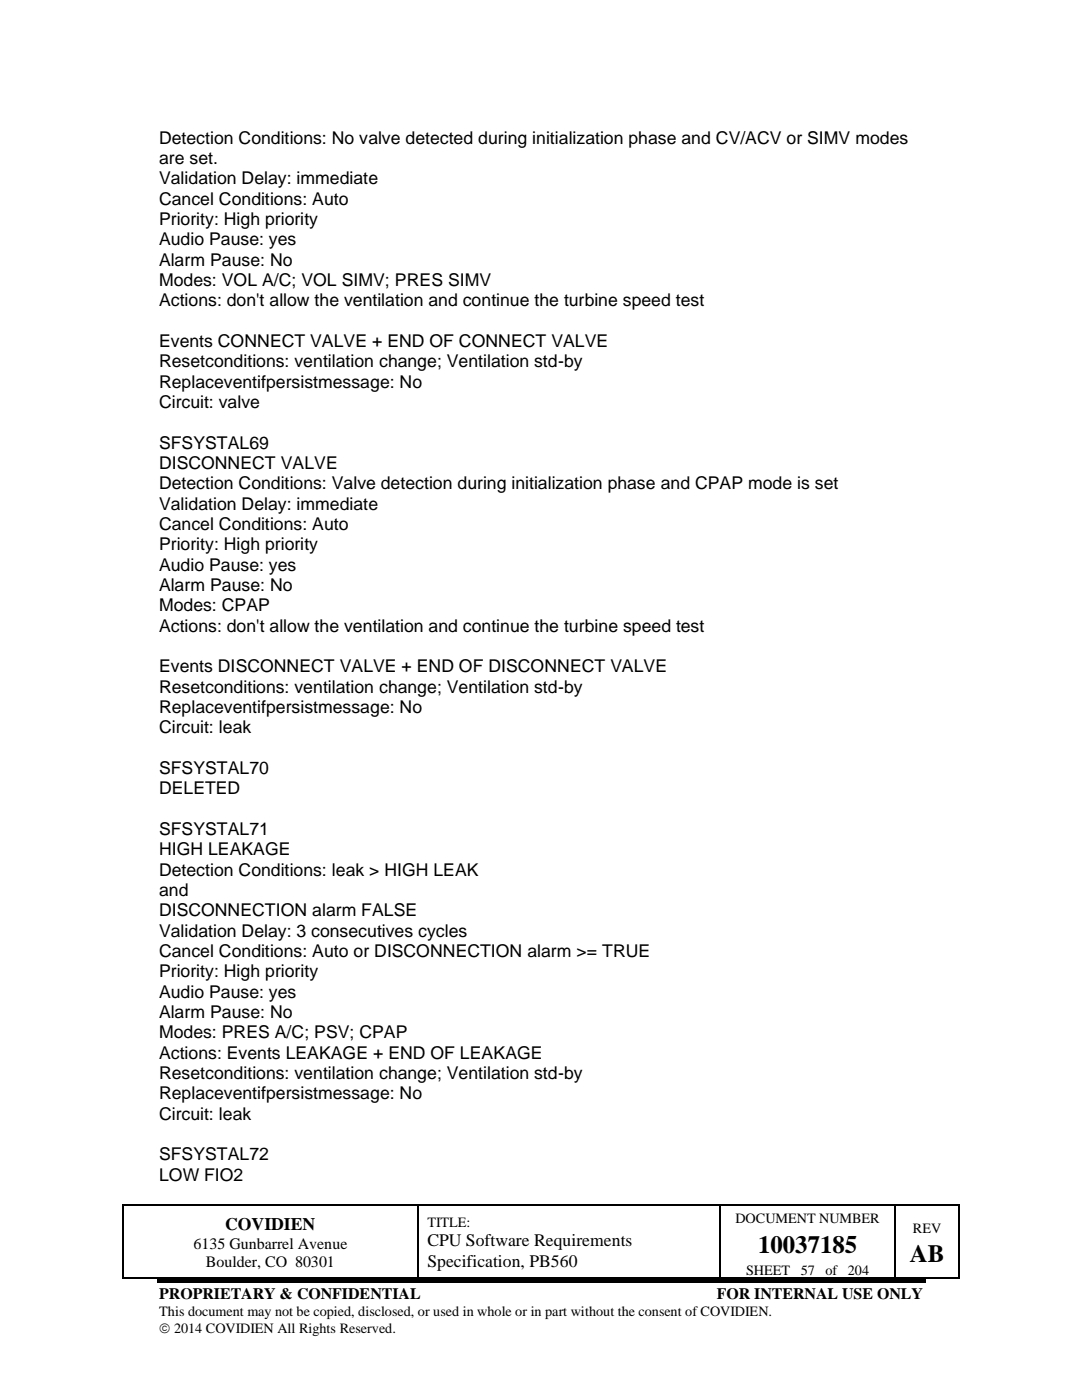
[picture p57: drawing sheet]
<svg xmlns="http://www.w3.org/2000/svg" width="216mm" height="279mm" viewBox="0 0 216 279" stroke-linecap="round" stroke-linejoin="round" font-family="sans-serif">
<defs><g id="words">
<g font-size="5">
<text x="151.3" y="250">10037185</text>
<text x="181.6" y="251.9">AB</text>
</g>
<g font-size="3.5">
<text x="31.8" y="28.7">Detection Conditions: No valve detected during initialization phase and CV/ACV or SIMV modes</text>
<text x="31.8" y="32.8">are set.</text>
<text x="31.8" y="36.8">Validation Delay: immediate</text>
<text x="31.8" y="40.9">Cancel Conditions: Auto</text>
<text x="31.8" y="44.9">Priority: High priority</text>
<text x="31.8" y="49">Audio Pause: yes</text>
<text x="31.8" y="53.1">Alarm Pause: No</text>
<text x="31.8" y="57.1">Modes: VOL A/C; VOL SIMV; PRES SIMV</text>
<text x="31.8" y="61.1">Actions: don't allow the ventilation and continue the turbine speed test</text>
<text x="31.8" y="69.3">Events CONNECT VALVE + END OF CONNECT VALVE</text>
<text x="31.8" y="73.3">Resetconditions: ventilation change; Ventilation std-by</text>
<text x="31.8" y="77.4">Replaceventifpersistmessage: No</text>
<text x="31.8" y="81.5">Circuit: valve</text>
<text x="31.8" y="89.5">SFSYSTAL69</text>
<text x="31.8" y="93.6">DISCONNECT VALVE</text>
<text x="31.8" y="97.7">Detection Conditions: Valve detection during initialization phase and CPAP mode is set</text>
<text x="31.8" y="101.7">Validation Delay: immediate</text>
<text x="31.8" y="105.8">Cancel Conditions: Auto</text>
<text x="31.8" y="109.8">Priority: High priority</text>
<text x="31.8" y="113.9">Audio Pause: yes</text>
<text x="31.8" y="118">Alarm Pause: No</text>
<text x="31.8" y="122">Modes: CPAP</text>
<text x="31.8" y="126.1">Actions: don't allow the ventilation and continue the turbine speed test</text>
<text x="31.8" y="134.2">Events DISCONNECT VALVE + END OF DISCONNECT VALVE</text>
<text x="31.8" y="138.2">Resetconditions: ventilation change; Ventilation std-by</text>
<text x="31.8" y="142.3">Replaceventifpersistmessage: No</text>
<text x="31.8" y="146.4">Circuit: leak</text>
<text x="31.8" y="154.5">SFSYSTAL70</text>
<text x="31.8" y="158.5">DELETED</text>
<text x="31.8" y="166.6">SFSYSTAL71</text>
<text x="31.8" y="170.7">HIGH LEAKAGE</text>
<text x="31.8" y="174.8">Detection Conditions: leak &gt; HIGH LEAK</text>
<text x="31.8" y="178.8">and</text>
<text x="31.8" y="182.9">DISCONNECTION alarm FALSE</text>
<text x="31.8" y="186.9">Validation Delay: 3 consecutives cycles</text>
<text x="31.8" y="191">Cancel Conditions: Auto or DISCONNECTION alarm &gt;= TRUE</text>
<text x="31.8" y="195.1">Priority: High priority</text>
<text x="31.8" y="199.1">Audio Pause: yes</text>
<text x="31.8" y="203.1">Alarm Pause: No</text>
<text x="31.8" y="207.2">Modes: PRES A/C; PSV; CPAP</text>
<text x="31.8" y="211.3">Actions: Events LEAKAGE + END OF LEAKAGE</text>
<text x="31.8" y="215.3">Resetconditions: ventilation change; Ventilation std-by</text>
<text x="31.8" y="219.4">Replaceventifpersistmessage: No</text>
<text x="31.8" y="223.4">Circuit: leak</text>
<text x="31.8" y="231.6">SFSYSTAL72</text>
<text x="31.8" y="235.6">LOW FIO2</text>
<text x="44.9" y="245.4">COVIDIEN</text>
<text x="85.3" y="248.7">CPU Software Requirements</text>
<text x="85.3" y="252.8">Specification, PB560</text>
</g>
<g font-size="3.2">
<text x="38.6" y="249.2">6135 Gunbarrel Avenue</text>
<text x="41.1" y="252.8">Boulder, CO 80301</text>
<text x="31.8" y="259.3">PROPRIETARY &amp; CONFIDENTIAL</text>
<text x="143" y="259.3">FOR INTERNAL USE ONLY</text>
</g>
<g font-size="2.8">
<text x="85.3" y="244.8">TITLE:</text>
<text x="146.8" y="244">DOCUMENT NUMBER</text>
<text x="182.2" y="246">REV</text>
<text x="148.9" y="254.4">SHEET</text>
<text x="159.8" y="254.4">57</text>
<text x="164.7" y="254.4">of 204</text>
<text x="31.8" y="262.7">This document may not be copied, disclosed, or used in whole or in part without the consent of COVIDIEN.</text>
<text x="31.8" y="266.1">© 2014 COVIDIEN All Rights Reserved.</text>
</g>
</g></defs>
<g fill="#000">
<path d="M24.5 240.4h.2v.3h-.2z" fill-rule="evenodd"/>
<path d="M24.5 240.4h.2v.3h-.2z" fill-rule="evenodd"/>
<path d="M24.5 255h.2v.2h-.2z" fill-rule="evenodd"/>
<path d="M24.5 255h.2v.2h-.2z" fill-rule="evenodd"/>
<path d="M31.3 255.3h153.4v.7h-153.4z" fill-rule="evenodd"/>
<path d="M83.2 240.4h.3v.3h-.3z" fill-rule="evenodd"/>
<path d="M83.2 255h.3v.2h-.3z" fill-rule="evenodd"/>
<path d="M143.6 240.4h.2v.3h-.2z" fill-rule="evenodd"/>
<path d="M143.6 255h.2v.2h-.2z" fill-rule="evenodd"/>
<path d="M178.5 240.4h.3v.3h-.3z" fill-rule="evenodd"/>
<path d="M178.5 255h.3v.2h-.3z" fill-rule="evenodd"/>
<path d="M191.2 240.4h.3v.3h-.3z" fill-rule="evenodd"/>
<path d="M191.2 240.4h.3v.3h-.3z" fill-rule="evenodd"/>
<path d="M191.2 255h.3v.2h-.3z" fill-rule="evenodd"/>
<path d="M191.2 255h.3v.2h-.3z" fill-rule="evenodd"/>
</g>
<g fill="none" stroke="#000" stroke-width=".25">
<path d="M24.6 240.7v14.3M24.7 240.5h58.5M24.7 255.1h58.5M83.4 240.7v14.3M83.5 240.5h60.1M83.5 255.1h60.1M143.7 240.7v14.3M143.8 240.5h34.7M143.8 255.1h34.7M178.6 240.7v14.3M178.8 240.5h12.4M178.8 255.1h12.4"/>
<path d="M191.3 240.7v14.3"/>
</g>
<use href="#words"/>
</svg>
